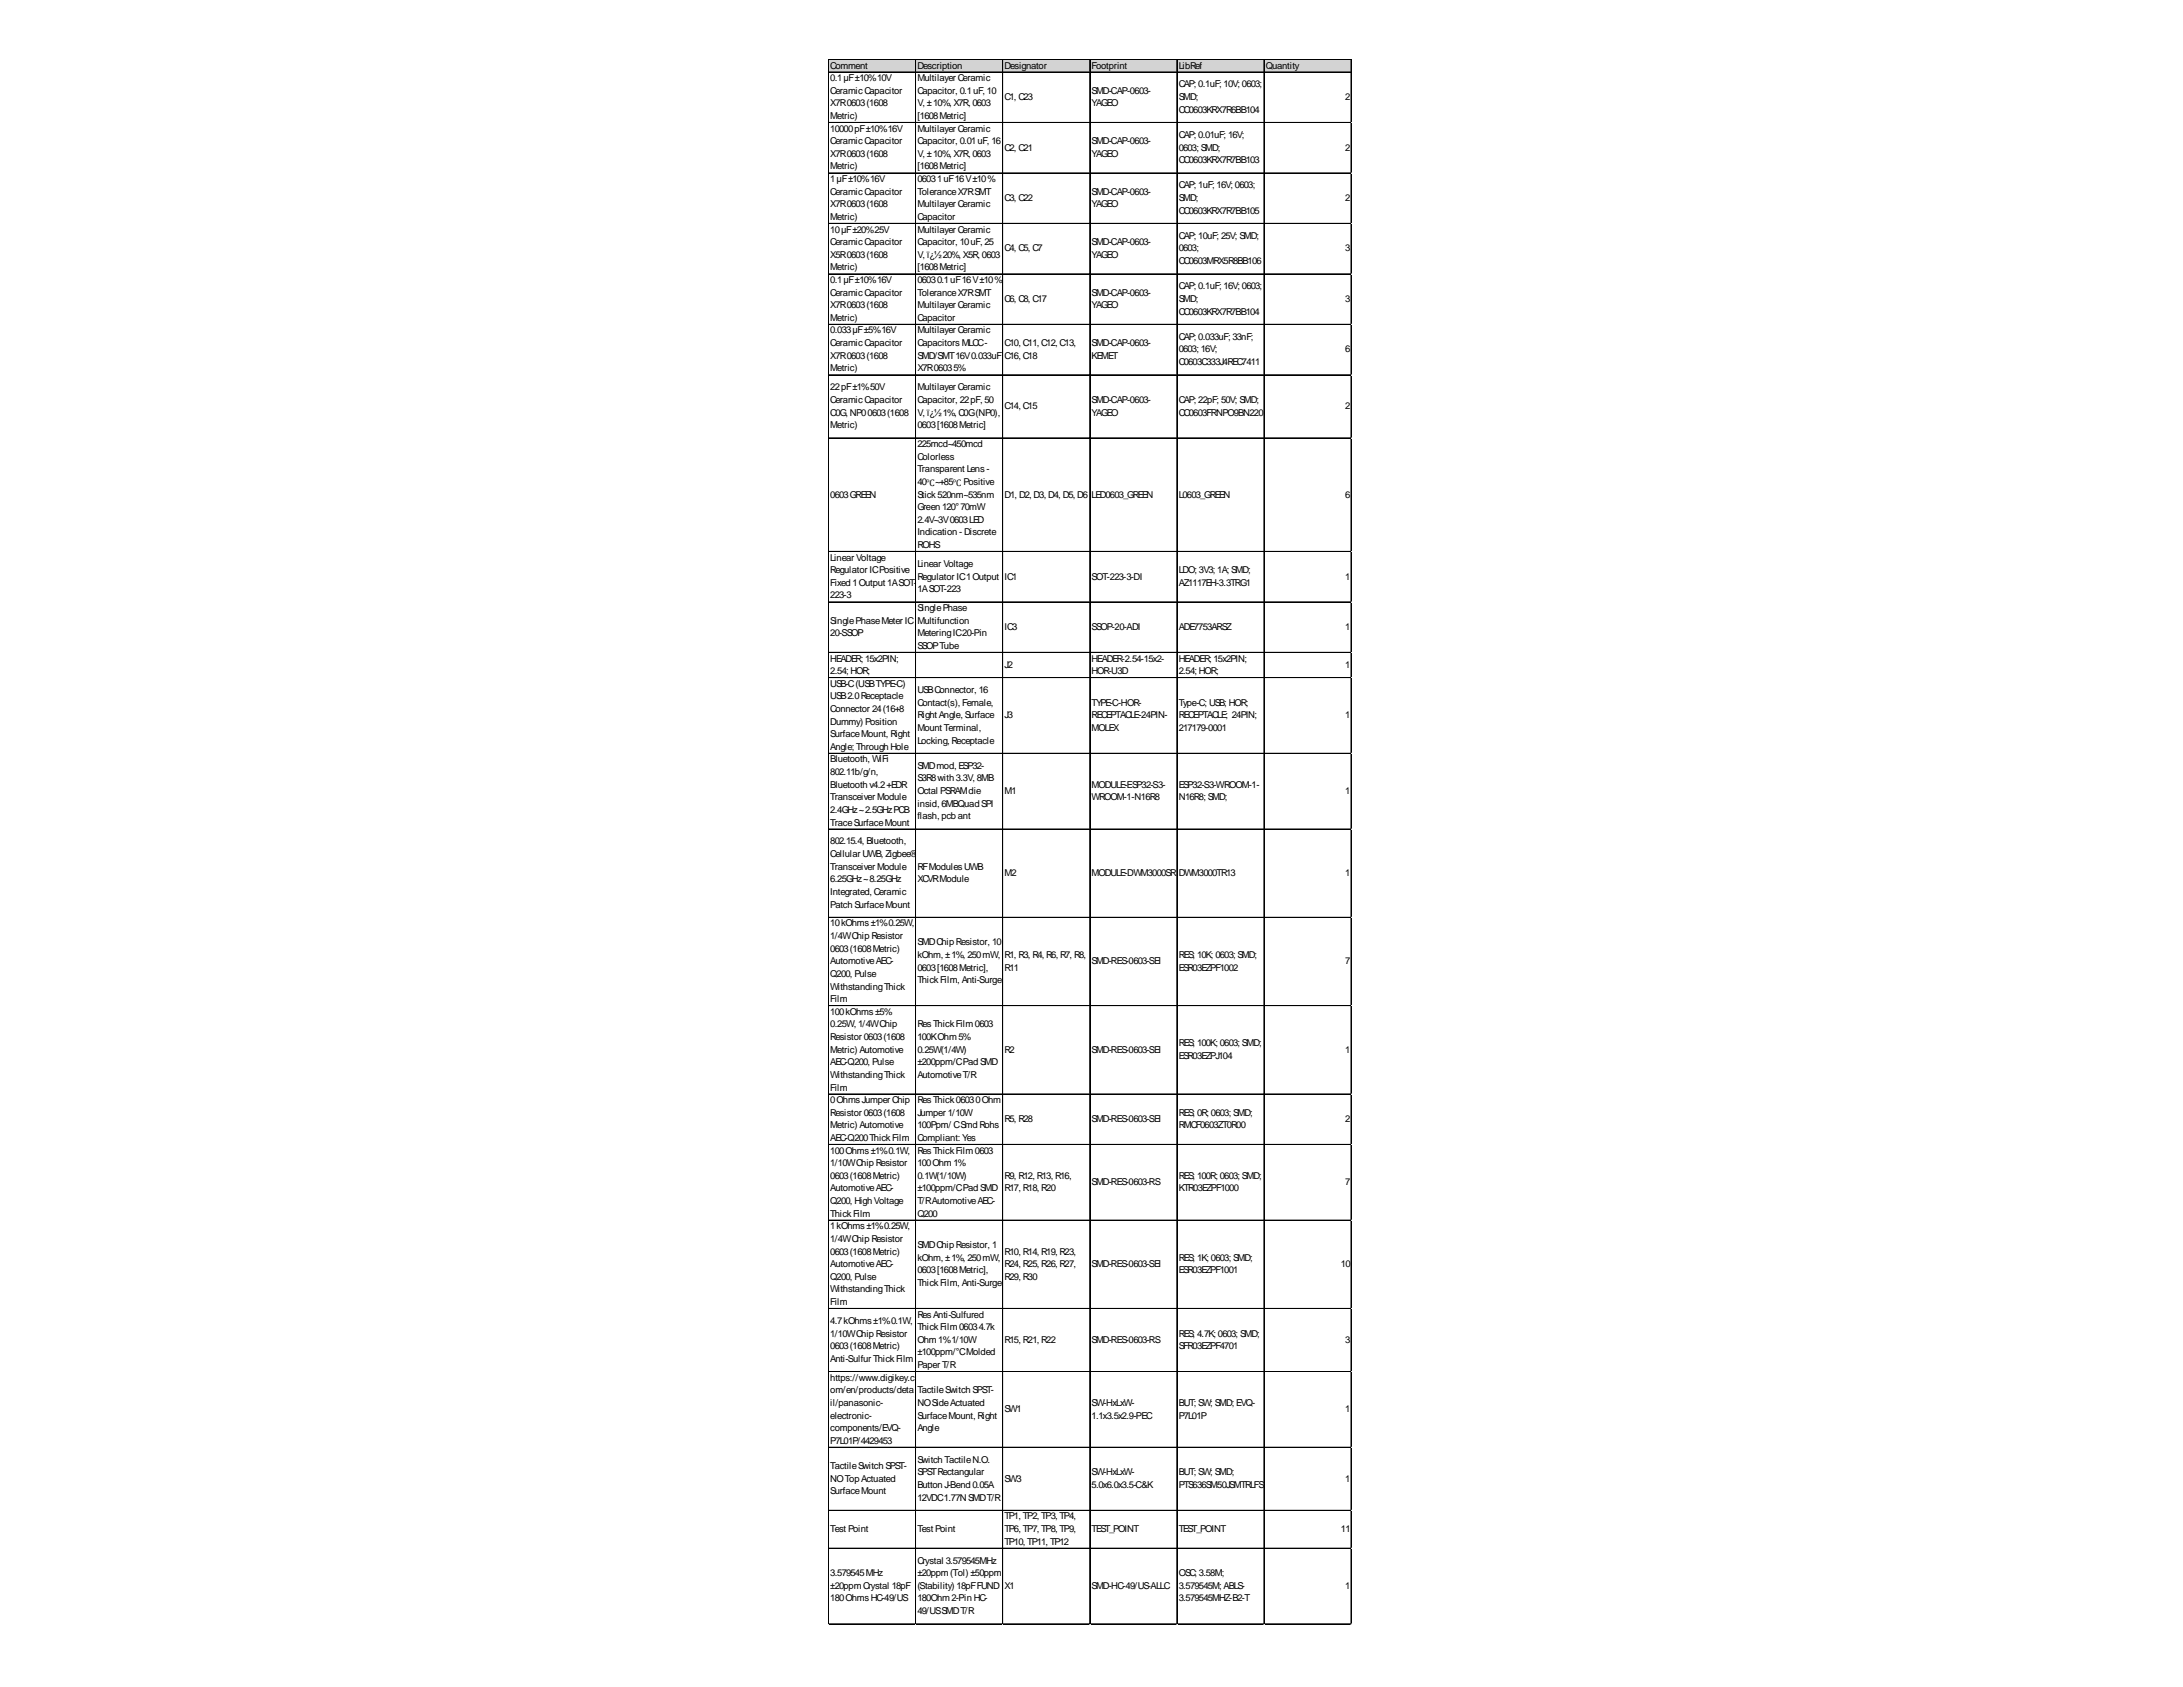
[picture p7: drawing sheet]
<svg xmlns="http://www.w3.org/2000/svg" width="279mm" height="216mm" viewBox="0 0 279 216" stroke-linecap="round" stroke-linejoin="round" font-family="sans-serif">
<defs><g id="words">
<g font-size="1.2">
<text x="106.3" y="8.8">Comment</text>
<text x="106.3" y="10.4">0.1µF±10%10V</text>
<text x="117.4" y="8.8">Description</text>
<text x="117.4" y="10.4">Multilayer Ceramic</text>
<text x="128.6" y="8.8">Designator</text>
<text x="139.7" y="8.8">Footprint</text>
<text x="150.9" y="8.8">LibRef</text>
<text x="150.9" y="11.2">CAP; 0.1uF; 10V; 0603;</text>
<text x="162" y="8.8">Quantity</text>
<text x="106.3" y="12">CeramicCapacitor</text>
<text x="106.3" y="13.6">X7R0603(1608</text>
<text x="106.3" y="15.2">Metric)</text>
<text x="106.3" y="16.8">10000pF±10%16V</text>
<text x="117.4" y="12">Capacitor, 0.1uF, 10</text>
<text x="117.4" y="13.6">V, ±10%, X7R, 0603</text>
<text x="117.4" y="15.2">[1608Metric]</text>
<text x="117.4" y="16.8">Multilayer Ceramic</text>
<text x="128.6" y="12.8">C1, C23</text>
<text x="139.7" y="12">SMD-CAP-0603-</text>
<text x="139.7" y="13.6">YAGEO</text>
<text x="150.9" y="12.8">SMD;</text>
<text x="150.9" y="14.4">CC0603KRX7R6BB104</text>
<text x="150.9" y="17.7">CAP; 0.01uF; 16V;</text>
<text x="172.2" y="12.8">2</text>
<text x="106.3" y="18.5">CeramicCapacitor</text>
<text x="106.3" y="20.1">X7R0603(1608</text>
<text x="106.3" y="21.7">Metric)</text>
<text x="106.3" y="23.3">1µF±10%16V</text>
<text x="117.4" y="18.5">Capacitor, 0.01uF, 16</text>
<text x="117.4" y="20.1">V, ±10%, X7R, 0603</text>
<text x="117.4" y="21.7">[1608Metric]</text>
<text x="117.4" y="23.3">06031uF16V±10%</text>
<text x="128.6" y="19.3">C2, C21</text>
<text x="139.7" y="18.5">SMD-CAP-0603-</text>
<text x="139.7" y="20.1">YAGEO</text>
<text x="150.9" y="19.3">0603; SMD;</text>
<text x="150.9" y="20.9">CC0603KRX7R7BB103</text>
<text x="172.2" y="19.3">2</text>
<text x="106.3" y="24.9">CeramicCapacitor</text>
<text x="106.3" y="26.5">X7R0603(1608</text>
<text x="106.3" y="28.1">Metric)</text>
<text x="106.3" y="29.8">10µF±20%25V</text>
<text x="117.4" y="24.9">ToleranceX7RSMT</text>
<text x="117.4" y="26.5">Multilayer Ceramic</text>
<text x="117.4" y="28.1">Capacitor</text>
<text x="117.4" y="29.8">Multilayer Ceramic</text>
<text x="128.6" y="25.7">C3, C22</text>
<text x="139.7" y="24.9">SMD-CAP-0603-</text>
<text x="139.7" y="26.5">YAGEO</text>
<text x="150.9" y="24.1">CAP; 1uF; 16V; 0603;</text>
<text x="150.9" y="25.7">SMD;</text>
<text x="150.9" y="27.3">CC0603KRX7R7BB105</text>
<text x="172.2" y="25.7">2</text>
<text x="106.3" y="31.4">CeramicCapacitor</text>
<text x="106.3" y="33">X5R0603(1608</text>
<text x="106.3" y="34.6">Metric)</text>
<text x="117.4" y="31.4">Capacitor, 10uF, 25</text>
<text x="117.4" y="33">V, ï¿½20%, X5R, 0603</text>
<text x="117.4" y="34.6">[1608Metric]</text>
<text x="128.6" y="32.2">C4, C5, C7</text>
<text x="139.7" y="31.4">SMD-CAP-0603-</text>
<text x="139.7" y="33">YAGEO</text>
<text x="150.9" y="30.6">CAP; 10uF; 25V; SMD;</text>
<text x="150.9" y="32.2">0603;</text>
<text x="150.9" y="33.8">CC0603MRX5R8BB106</text>
<text x="172.2" y="32.2">3</text>
<text x="106.3" y="36.2">0.1µF±10%16V</text>
<text x="106.3" y="37.8">CeramicCapacitor</text>
<text x="106.3" y="39.5">X7R0603(1608</text>
<text x="106.3" y="41.1">Metric)</text>
<text x="117.4" y="36.2">06030.1uF16V±10%</text>
<text x="117.4" y="37.8">ToleranceX7RSMT</text>
<text x="117.4" y="39.5">Multilayer Ceramic</text>
<text x="117.4" y="41.1">Capacitor</text>
<text x="128.6" y="38.6">C6, C8, C17</text>
<text x="139.7" y="37.8">SMD-CAP-0603-</text>
<text x="139.7" y="39.5">YAGEO</text>
<text x="150.9" y="37">CAP; 0.1uF; 16V; 0603;</text>
<text x="150.9" y="38.6">SMD;</text>
<text x="150.9" y="40.3">CC0603KRX7R7BB104</text>
<text x="172.2" y="38.6">3</text>
<text x="106.3" y="42.7">0.033µF±5%16V</text>
<text x="106.3" y="44.3">CeramicCapacitor</text>
<text x="106.3" y="45.9">X7R0603(1608</text>
<text x="106.3" y="47.5">Metric)</text>
<text x="117.4" y="42.7">Multilayer Ceramic</text>
<text x="117.4" y="44.3">Capacitors MLCC-</text>
<text x="117.4" y="45.9">SMD/SMT16V0.033uF</text>
<text x="117.4" y="47.5">X7R06035%</text>
<text x="128.6" y="44.3">C10, C11, C12, C13,</text>
<text x="128.6" y="45.9">C16, C18</text>
<text x="139.7" y="44.3">SMD-CAP-0603-</text>
<text x="139.7" y="45.9">KEMET</text>
<text x="150.9" y="43.5">CAP; 0.033uF; 33nF;</text>
<text x="150.9" y="45.1">0603; 16V;</text>
<text x="150.9" y="46.7">C0603C333J4REC7411</text>
<text x="172.2" y="45.1">6</text>
<text x="106.3" y="49.9">22pF±1%50V</text>
<text x="106.3" y="51.6">CeramicCapacitor</text>
<text x="106.3" y="53.2">C0G, NP00603(1608</text>
<text x="117.4" y="49.9">Multilayer Ceramic</text>
<text x="117.4" y="51.6">Capacitor, 22pF, 50</text>
<text x="117.4" y="53.2">V, ï¿½1%, C0G(NP0),</text>
<text x="128.6" y="52.4">C14, C15</text>
<text x="139.7" y="51.6">SMD-CAP-0603-</text>
<text x="139.7" y="53.2">YAGEO</text>
<text x="150.9" y="51.6">CAP; 22pF; 50V; SMD;</text>
<text x="150.9" y="53.2">CC0603FRNPO9BN220</text>
<text x="172.2" y="52.4">2</text>
<text x="106.3" y="54.8">Metric)</text>
<text x="117.4" y="54.8">0603[1608Metric]</text>
<text x="117.4" y="57.2">225mcd~450mcd</text>
<text x="117.4" y="58.8">Colorless</text>
<text x="106.3" y="63.7">0603GREEN</text>
<text x="117.4" y="60.4">Transparent Lens-</text>
<text x="117.4" y="62.1">40℃~+85℃ Positive</text>
<text x="117.4" y="63.7">Stick520nm~535nm</text>
<text x="117.4" y="65.3">Green 120°70mW</text>
<text x="128.6" y="63.7">D1, D2, D3, D4, D5, D6</text>
<text x="139.7" y="63.7">LED0603_GREEN</text>
<text x="150.9" y="63.7">L0603_GREEN</text>
<text x="172.2" y="63.7">6</text>
<text x="106.3" y="71.7">Linear Voltage</text>
<text x="117.4" y="66.9">2.4V~3V0603LED</text>
<text x="117.4" y="68.5">Indication - Discrete</text>
<text x="117.4" y="70.1">ROHS</text>
<text x="106.3" y="73.4">Regulator ICPositive</text>
<text x="106.3" y="75">Fixed 1Output 1ASOT-</text>
<text x="106.3" y="76.6">223-3</text>
<text x="117.4" y="72.6">Linear Voltage</text>
<text x="117.4" y="74.2">Regulator IC1Output</text>
<text x="117.4" y="75.8">1ASOT-223</text>
<text x="128.6" y="74.2">IC1</text>
<text x="139.7" y="74.2">SOT-223-3-DI</text>
<text x="150.9" y="73.4">LDO; 3V3; 1A; SMD;</text>
<text x="150.9" y="75">AZ1117EH-3.3TRG1</text>
<text x="172.2" y="74.2">1</text>
<text x="106.3" y="79.8">SinglePhaseMeter IC</text>
<text x="106.3" y="81.4">20-SSOP</text>
<text x="117.4" y="78.2">SinglePhase</text>
<text x="117.4" y="79.8">Multifunction</text>
<text x="117.4" y="81.4">MeteringIC20-Pin</text>
<text x="117.4" y="83">SSOPTube</text>
<text x="128.6" y="80.6">IC3</text>
<text x="139.7" y="80.6">SSOP-20-ADI</text>
<text x="150.9" y="80.6">ADE7753ARSZ</text>
<text x="172.2" y="80.6">1</text>
<text x="106.3" y="84.7">HEADER; 15x2PIN;</text>
<text x="106.3" y="86.3">2.54; HOR;</text>
<text x="106.3" y="87.9">USB-C(USBTYPE-C)</text>
<text x="106.3" y="89.5">USB2.0Receptacle</text>
<text x="117.4" y="88.7">USBConnector, 16</text>
<text x="128.6" y="85.5">J2</text>
<text x="139.7" y="84.7">HEADER-2.54-15x2-</text>
<text x="139.7" y="86.3">HOR-U3D</text>
<text x="150.9" y="84.7">HEADER; 15x2PIN;</text>
<text x="150.9" y="86.3">2.54; HOR;</text>
<text x="172.2" y="85.5">1</text>
<text x="106.3" y="91.1">Connector 24(16+8</text>
<text x="106.3" y="92.7">Dummy) Position</text>
<text x="106.3" y="94.4">SurfaceMount, Right</text>
<text x="106.3" y="96">Angle; Through Hole</text>
<text x="117.4" y="90.3">Contact(s), Female,</text>
<text x="117.4" y="91.9">Right Angle, Surface</text>
<text x="117.4" y="93.5">Mount Terminal,</text>
<text x="117.4" y="95.2">Locking, Receptacle</text>
<text x="128.6" y="91.9">J3</text>
<text x="139.7" y="90.3">TYPE-C-HOR-</text>
<text x="139.7" y="91.9">RECEPTACLE-24PIN-</text>
<text x="139.7" y="93.5">MOLEX</text>
<text x="150.9" y="90.3">Type-C; USB; HOR;</text>
<text x="150.9" y="91.9">RECEPTACLE; 24PIN;</text>
<text x="150.9" y="93.5">217179-0001</text>
<text x="172.2" y="91.9">1</text>
<text x="106.3" y="97.6">Bluetooth, WiFi</text>
<text x="106.3" y="99.2">802.11b/g/n,</text>
<text x="106.3" y="100.8">Bluetooth v4.2+EDR</text>
<text x="117.4" y="98.4">SMDmod, ESP32-</text>
<text x="117.4" y="100">S3R8with 3.3V, 8MB</text>
<text x="117.4" y="101.6">Octal PSRAMdie</text>
<text x="128.6" y="101.6">M1</text>
<text x="139.7" y="100.8">MODULE-ESP32-S3-</text>
<text x="150.9" y="100.8">ESP32-S3-WROOM-1-</text>
<text x="172.2" y="101.6">1</text>
<text x="106.3" y="102.4">Transceiver Module</text>
<text x="106.3" y="104">2.4GHz~2.5GHzPCB</text>
<text x="106.3" y="105.7">TraceSurfaceMount</text>
<text x="117.4" y="103.2">insid, 6MBQuad SPI</text>
<text x="117.4" y="104.8">flash, pcb ant</text>
<text x="139.7" y="102.4">WROOM-1-N16R8</text>
<text x="150.9" y="102.4">N16R8; SMD;</text>
<text x="106.3" y="108.1">802.15.4, Bluetooth,</text>
<text x="106.3" y="109.7">Cellular UWB, Zigbee®</text>
<text x="106.3" y="111.3">Transceiver Module</text>
<text x="106.3" y="112.9">6.25GHz~8.25GHz</text>
<text x="117.4" y="111.3">RFModulesUWB</text>
<text x="117.4" y="112.9">XCVRModule</text>
<text x="128.6" y="112.1">M2</text>
<text x="139.7" y="112.1">MODULE-DWM3000SR</text>
<text x="150.9" y="112.1">DWM3000TR13</text>
<text x="172.2" y="112.1">1</text>
<text x="106.3" y="114.5">Integrated, Ceramic</text>
<text x="106.3" y="116.1">Patch SurfaceMount</text>
<text x="106.3" y="118.6">10kOhms±1%0.25W,</text>
<text x="106.3" y="120.2">1/4WChip Resistor</text>
<text x="106.3" y="121.8">0603(1608Metric)</text>
<text x="106.3" y="123.4">AutomotiveAEC-</text>
<text x="106.3" y="125">Q200, Pulse</text>
<text x="117.4" y="121">SMDChip Resistor, 10</text>
<text x="117.4" y="122.6">kOhm, ±1%, 250mW,</text>
<text x="117.4" y="124.2">0603[1608Metric],</text>
<text x="117.4" y="125.8">ThickFilm, Anti-Surge</text>
<text x="128.6" y="122.6">R1, R3, R4, R6, R7, R8,</text>
<text x="128.6" y="124.2">R11</text>
<text x="139.7" y="123.4">SMD-RES-0603-SEI</text>
<text x="150.9" y="122.6">RES; 10K; 0603; SMD;</text>
<text x="150.9" y="124.2">ESR03EZPF1002</text>
<text x="172.2" y="123.4">7</text>
<text x="106.3" y="126.6">WithstandingThick</text>
<text x="106.3" y="128.3">Film</text>
<text x="106.3" y="129.9">100kOhms±5%</text>
<text x="106.3" y="131.5">0.25W, 1/4WChip</text>
<text x="117.4" y="131.5">ResThickFilm0603</text>
<text x="106.3" y="133.1">Resistor 0603(1608</text>
<text x="106.3" y="134.7">Metric) Automotive</text>
<text x="106.3" y="136.3">AEC-Q200, Pulse</text>
<text x="106.3" y="137.9">WithstandingThick</text>
<text x="117.4" y="133.1">100KOhm5%</text>
<text x="117.4" y="134.7">0.25W(1/4W)</text>
<text x="117.4" y="136.3">±200ppm/CPad SMD</text>
<text x="117.4" y="137.9">AutomotiveT/R</text>
<text x="128.6" y="134.7">R2</text>
<text x="139.7" y="134.7">SMD-RES-0603-SEI</text>
<text x="150.9" y="133.9">RES; 100K; 0603; SMD;</text>
<text x="150.9" y="135.5">ESR03EZPJ104</text>
<text x="172.2" y="134.7">1</text>
<text x="106.3" y="139.6">Film</text>
<text x="106.3" y="141.2">0OhmsJumper Chip</text>
<text x="106.3" y="142.8">Resistor 0603(1608</text>
<text x="117.4" y="141.2">ResThick06030Ohm</text>
<text x="117.4" y="142.8">Jumper 1/10W</text>
<text x="128.6" y="143.6">R5, R28</text>
<text x="139.7" y="143.6">SMD-RES-0603-SEI</text>
<text x="150.9" y="142.8">RES; 0R; 0603; SMD;</text>
<text x="172.2" y="143.6">2</text>
<text x="106.3" y="144.4">Metric) Automotive</text>
<text x="106.3" y="146">AEC-Q200ThickFilm</text>
<text x="106.3" y="147.6">100Ohms±1%0.1W,</text>
<text x="106.3" y="149.3">1/10WChip Resistor</text>
<text x="117.4" y="144.4">100Ppm/ CSmd Rohs</text>
<text x="117.4" y="146">Compliant: Yes</text>
<text x="117.4" y="147.6">ResThickFilm0603</text>
<text x="117.4" y="149.3">100Ohm1%</text>
<text x="150.9" y="144.4">RMCF0603ZT0R00</text>
<text x="106.3" y="150.9">0603(1608Metric)</text>
<text x="106.3" y="152.5">AutomotiveAEC-</text>
<text x="106.3" y="154.1">Q200, High Voltage</text>
<text x="106.3" y="155.7">ThickFilm</text>
<text x="117.4" y="150.9">0.1W(1/10W)</text>
<text x="117.4" y="152.5">±100ppm/CPad SMD</text>
<text x="117.4" y="154.1">T/RAutomotiveAEC-</text>
<text x="117.4" y="155.7">Q200</text>
<text x="128.6" y="150.9">R9, R12, R13, R16,</text>
<text x="128.6" y="152.5">R17, R18, R20</text>
<text x="139.7" y="151.7">SMD-RES-0603-RS</text>
<text x="150.9" y="150.9">RES; 100R; 0603; SMD;</text>
<text x="150.9" y="152.5">KTR03EZPF1000</text>
<text x="172.2" y="151.7">7</text>
<text x="106.3" y="157.3">1kOhms±1%0.25W,</text>
<text x="106.3" y="158.9">1/4WChip Resistor</text>
<text x="106.3" y="160.6">0603(1608Metric)</text>
<text x="117.4" y="159.7">SMDChip Resistor, 1</text>
<text x="117.4" y="161.4">kOhm, ±1%, 250mW,</text>
<text x="128.6" y="160.6">R10, R14, R19, R23,</text>
<text x="150.9" y="161.4">RES; 1K; 0603; SMD;</text>
<text x="106.3" y="162.2">AutomotiveAEC-</text>
<text x="106.3" y="163.8">Q200, Pulse</text>
<text x="106.3" y="165.4">WithstandingThick</text>
<text x="106.3" y="167">Film</text>
<text x="117.4" y="163">0603[1608Metric],</text>
<text x="117.4" y="164.6">ThickFilm, Anti-Surge</text>
<text x="128.6" y="162.2">R24, R25, R26, R27,</text>
<text x="128.6" y="163.8">R29, R30</text>
<text x="139.7" y="162.2">SMD-RES-0603-SEI</text>
<text x="150.9" y="163">ESR03EZPF1001</text>
<text x="171.6" y="162.2">10</text>
<text x="106.3" y="169.4">4.7kOhms±1%0.1W,</text>
<text x="106.3" y="171">1/10WChip Resistor</text>
<text x="106.3" y="172.7">0603(1608Metric)</text>
<text x="117.4" y="168.6">ResAnti-Sulfured</text>
<text x="117.4" y="170.2">ThickFilm06034.7k</text>
<text x="117.4" y="171.9">Ohm1%1/10W</text>
<text x="117.4" y="173.5">±100ppm/°CMolded</text>
<text x="128.6" y="171.9">R15, R21, R22</text>
<text x="139.7" y="171.9">SMD-RES-0603-RS</text>
<text x="150.9" y="171">RES; 4.7K; 0603; SMD;</text>
<text x="150.9" y="172.7">SFR03EZPF4701</text>
<text x="172.2" y="171.9">3</text>
<text x="106.3" y="174.3">Anti-Sulfur ThickFilm</text>
<text x="106.3" y="176.7">https://www.digikey.c</text>
<text x="106.3" y="178.3">om/en/products/deta</text>
<text x="106.3" y="179.9">il/panasonic-</text>
<text x="117.4" y="175.1">Paper T/R</text>
<text x="117.4" y="178.3">TactileSwitch SPST-</text>
<text x="117.4" y="179.9">NOSideActuated</text>
<text x="139.7" y="179.9">SW-HxLxW-</text>
<text x="150.9" y="179.9">BUT; SW; SMD; EVQ-</text>
<text x="106.3" y="181.5">electronic-</text>
<text x="106.3" y="183.2">components/EVQ-</text>
<text x="106.3" y="184.8">P7L01P/4429453</text>
<text x="117.4" y="181.5">SurfaceMount, Right</text>
<text x="117.4" y="183.2">Angle</text>
<text x="128.6" y="180.7">SW1</text>
<text x="139.7" y="181.5">1.1x3.5x2.9-PEC</text>
<text x="150.9" y="181.5">P7L01P</text>
<text x="172.2" y="180.7">1</text>
<text x="106.3" y="188">TactileSwitch SPST-</text>
<text x="106.3" y="189.6">NOTop Actuated</text>
<text x="106.3" y="191.2">SurfaceMount</text>
<text x="117.4" y="187.2">Switch TactileN.O.</text>
<text x="117.4" y="188.8">SPSTRectangular</text>
<text x="117.4" y="190.4">Button J-Bend 0.05A</text>
<text x="128.6" y="189.6">SW3</text>
<text x="139.7" y="188.8">SW-HxLxW-</text>
<text x="139.7" y="190.4">5.0x6.0x3.5-C&amp;K</text>
<text x="150.9" y="188.8">BUT; SW; SMD;</text>
<text x="150.9" y="190.4">PTS636SM50JSMTRLFS</text>
<text x="172.2" y="189.6">1</text>
<text x="106.3" y="196.1">Test Point</text>
<text x="117.4" y="192">12VDC1.77NSMDT/R</text>
<text x="117.4" y="196.1">Test Point</text>
<text x="128.6" y="194.5">TP1, TP2, TP3, TP4,</text>
<text x="128.6" y="196.1">TP6, TP7, TP8, TP9,</text>
<text x="128.6" y="197.7">TP10, TP11, TP12</text>
<text x="139.7" y="196.1">TEST_POINT</text>
<text x="150.9" y="196.1">TEST_POINT</text>
<text x="171.6" y="196.1">11</text>
<text x="106.3" y="201.7">3.579545MHz</text>
<text x="106.3" y="203.3">±20ppmCrystal 18pF</text>
<text x="117.4" y="200.1">Crystal 3.579545MHz</text>
<text x="117.4" y="201.7">±20ppm(Tol) ±50ppm</text>
<text x="117.4" y="203.3">(Stability) 18pFFUND</text>
<text x="128.6" y="203.3">X1</text>
<text x="139.7" y="203.3">SMD-HC-49/US-ALLC</text>
<text x="150.9" y="201.7">OSC; 3.58M;</text>
<text x="150.9" y="203.3">3.579545M; ABLS-</text>
<text x="172.2" y="203.3">1</text>
<text x="106.3" y="205">180OhmsHC-49/US</text>
<text x="117.4" y="205">180Ohm2-Pin HC-</text>
<text x="117.4" y="206.6">49/USSMDT/R</text>
<text x="150.9" y="205">3.579545MHZ-B2-T</text>
</g>
</g></defs>
<path d="M106.1 7.6h66.9v1.7h-66.9z" fill="#d3d3d3"/>
<g fill="none" stroke="#000" stroke-width=".13">
<path d="M106 7.6v200.3M106.1 7.6v200.3M106.1 7.6h66.9M106.1 9.2h66.9M106.1 15.7h66.9M117.2 7.7v200.2M128.3 7.7v200.2M128.4 7.7v200.2M139.5 7.7v200.2M150.6 7.7v200.2M150.7 7.7v200.2M161.8 7.7v200.2"/>
<path d="M172.9 7.7v200.2M106.1 22.1h66.9M106.1 22.2h66.9M106.1 28.6h66.9M106.1 35h66.9M106.1 35.1h66.9M106.1 41.5h66.9M106.1 48h66.9M106.1 56h66.9M106.1 56.1h66.9M106.1 70.6h66.9M106.1 77h66.9"/>
<path d="M106.1 77.1h66.9M106.1 83.5h66.9M106.1 86.7h66.9M106.1 86.8h66.9M106.1 96.4h66.9M106.1 106.1h66.9M106.1 117.4h66.9M106.1 128.7h66.9M106.1 140h66.9M106.1 146.5h66.9M106.1 156.1h66.9M106.1 156.2h66.9"/>
<path d="M106.1 167.4h66.9M106.1 167.5h66.9M106.1 175.5h66.9M106.1 175.6h66.9M106.1 185.2h66.9M106.1 185.3h66.9M106.1 193.3h66.9M106.1 198.1h66.9M106.1 198.2h66.9M106.1 207.8h66.9M106.1 207.9h66.9"/>
</g>
<path d="M106 207.9h.1" fill="none" stroke="#e0e0e0" stroke-width=".13"/>
<path d="M106 207.9h.1z" fill="#e0e0e0"/>
<path d="M117.2 207.9h.1" fill="none" stroke="#e0e0e0" stroke-width=".13"/>
<path d="M117.2 207.9h.1z" fill="#e0e0e0"/>
<path d="M128.3 207.9h.1" fill="none" stroke="#e0e0e0" stroke-width=".13"/>
<path d="M128.3 207.9h.1z" fill="#e0e0e0"/>
<path d="M139.5 207.9h.1" fill="none" stroke="#e0e0e0" stroke-width=".13"/>
<path d="M139.5 207.9h.1z" fill="#e0e0e0"/>
<path d="M150.6 207.9h.1" fill="none" stroke="#e0e0e0" stroke-width=".13"/>
<path d="M150.6 207.9h.1z" fill="#e0e0e0"/>
<path d="M161.8 207.9h.1" fill="none" stroke="#e0e0e0" stroke-width=".13"/>
<path d="M172.9 207.9h.1" fill="none" stroke="#e0e0e0" stroke-width=".13"/>
<path d="M172.9 207.9h.1z" fill="#e0e0e0"/>
<use href="#words"/>
</svg>
